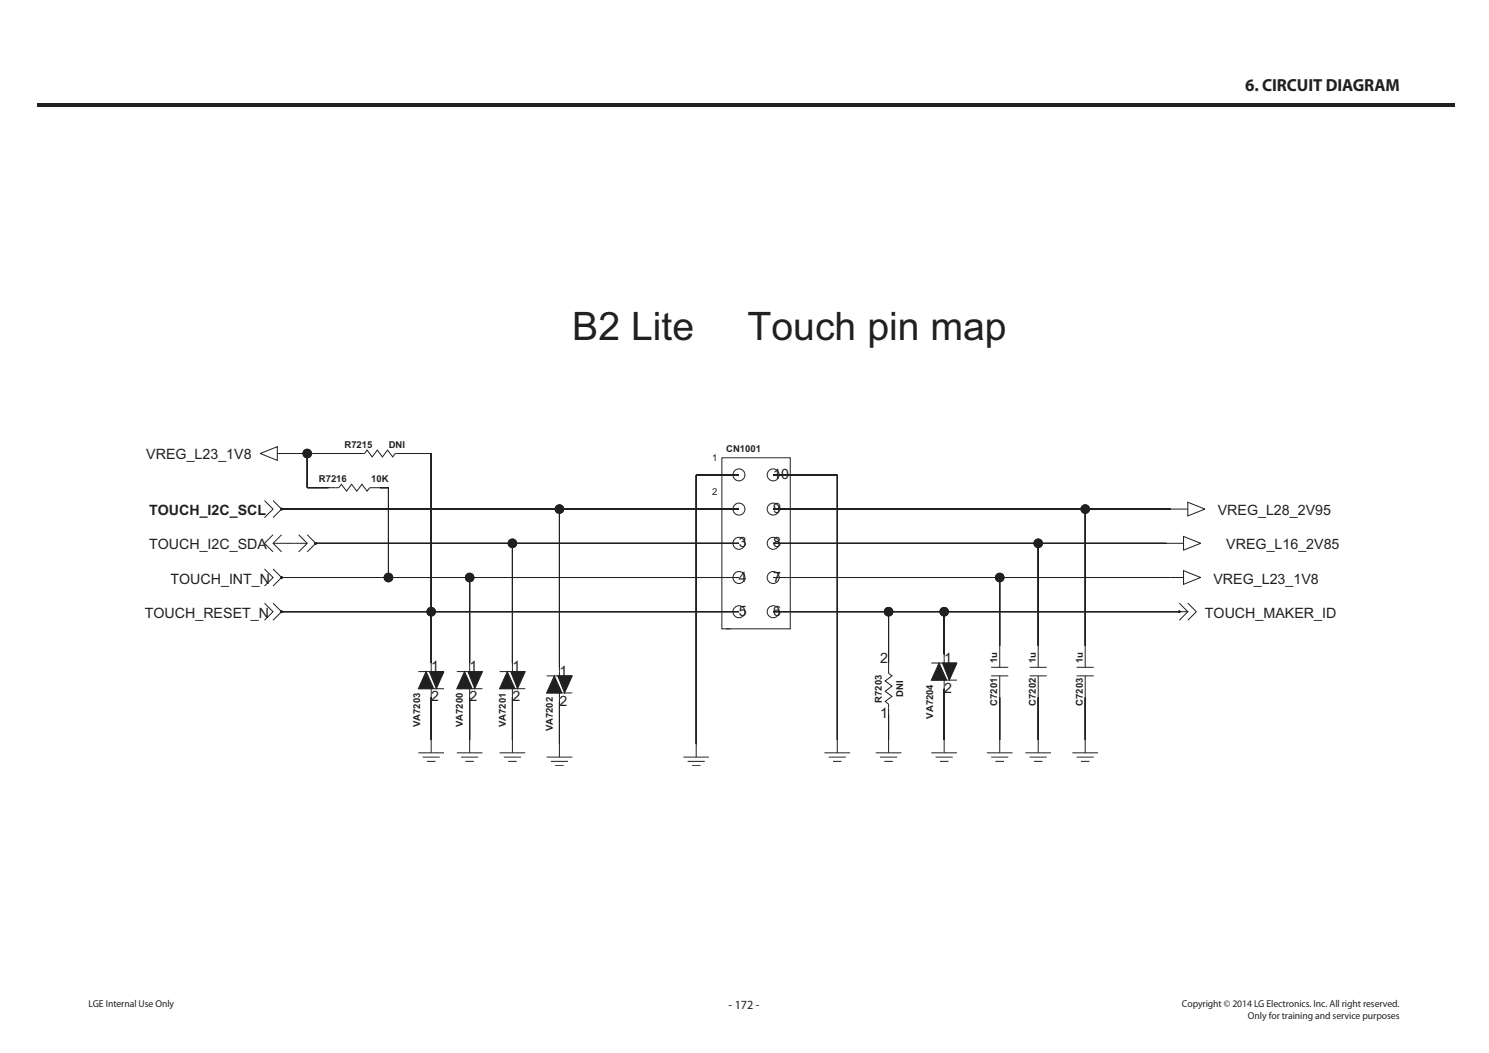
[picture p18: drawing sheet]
<svg xmlns="http://www.w3.org/2000/svg" width="420mm" height="297mm" viewBox="0 0 420 297" stroke-linecap="round" stroke-linejoin="round" font-family="sans-serif">
<defs><g id="words">
<g font-size="11.1" fill="#231f20">
<text x="161.5" y="95.8">B2 Lite</text>
<text x="210.9" y="95.8">Touch pin map</text>
</g>
<text font-size="4.9" fill="#231f20" x="351.4" y="25.7">6. CIRCUIT DIAGRAM</text>
<g font-size="4" fill="#231f20">
<text x="41.3" y="129.4">VREG_L23_1V8</text>
<text x="218.2" y="135.1">10</text>
<text x="42.1" y="145.3">TOUCH_I2C_SCL</text>
<text x="218.2" y="144.7">9</text>
<text x="343.6" y="145.3">VREG_L28_2V95</text>
<text x="42.1" y="155">TOUCH_I2C_SDA</text>
<text x="208.5" y="154.4">3</text>
<text x="218.2" y="154.4">8</text>
<text x="346" y="155">VREG_L16_2V85</text>
<text x="48.1" y="164.6">TOUCH_INT_N</text>
<text x="208.5" y="164">4</text>
<text x="218.2" y="164">7</text>
<text x="342.4" y="164.6">VREG_L23_1V8</text>
<text x="208.5" y="173.7">5</text>
<text x="218.2" y="173.7">6</text>
<text x="40.9" y="174.3">TOUCH_RESET_N</text>
<text x="340" y="174.3">TOUCH_MAKER_ID</text>
<text x="121.7" y="189.4">1</text>
<text x="132.5" y="189.4">1</text>
<text x="144.6" y="189.4">1</text>
<text x="157.9" y="190.6">1</text>
<text x="248.3" y="187">2</text>
<text x="266.4" y="187">1</text>
<text x="121.7" y="197.8">2</text>
<text x="132.5" y="197.8">2</text>
<text x="144.6" y="197.8">2</text>
<text x="266.4" y="195.4">2</text>
<text x="157.9" y="199">2</text>
<text x="248.3" y="202.6">1</text>
</g>
<text font-size="3.5" fill="#231f20" x="205.6" y="284.6">- 172 -</text>
<g font-size="2.8" fill="#231f20">
<text x="25" y="284.1">LGE Internal Use Only</text>
<text x="333.5" y="284.1">Copyright © 2014 LG Electronics. Inc. All right reserved.</text>
<text x="352.2" y="287.5">Only for training and service purposes</text>
</g>
<g font-size="2.7" fill="#231f20">
<text x="97.2" y="126.2">R7215</text>
<text x="109.7" y="126.2">DNI</text>
<text x="201" y="130.1">1</text>
<text x="204.9" y="127.5">CN1001</text>
<text x="90" y="135.9">R7216</text>
<text x="104.7" y="135.9">10K</text>
<text x="201" y="139.7">2</text>
<text x="281.4" y="187" transform="rotate(-90 281.4 187)">1u</text>
<text x="292.3" y="187" transform="rotate(-90 292.3 187)">1u</text>
<text x="305.5" y="187" transform="rotate(-90 305.5 187)">1u</text>
<text x="254.9" y="196.6" transform="rotate(-90 254.9 196.6)">DNI</text>
<text x="248.8" y="198.2" transform="rotate(-90 248.8 198.2)">R7203</text>
<text x="263.3" y="202.7" transform="rotate(-90 263.3 202.7)">VA7204</text>
<text x="281.4" y="199.1" transform="rotate(-90 281.4 199.1)">C7201</text>
<text x="292.3" y="199.1" transform="rotate(-90 292.3 199.1)">C7202</text>
<text x="305.5" y="199.1" transform="rotate(-90 305.5 199.1)">C7203</text>
<text x="118.6" y="205.1" transform="rotate(-90 118.6 205.1)">VA7203</text>
<text x="130.6" y="205.1" transform="rotate(-90 130.6 205.1)">VA7200</text>
<text x="142.7" y="205.1" transform="rotate(-90 142.7 205.1)">VA7201</text>
<text x="156" y="206.3" transform="rotate(-90 156 206.3)">VA7202</text>
</g>
</g></defs>
<path d="M10.4 29h400v1h-400z" fill="#231f20"/>
<path d="M92.7 137.6h2.9l.7-1 1.5 1.9 1.4-1.9 1.5 1.9 1.4-1.9 1.5 1.9 .7-.9h2.9M100 127.9h2.9l.7-.9 1.4 1.9 1.5-1.9 1.4 1.9 1.5-1.9 1.4 1.9 .7-1h2.9M266.4 184.6v2.4M266.4 191.9v2.4" fill="none" stroke="#231f20" stroke-width=".28"/>
<path d="M265.9 187h4.1l-2.1 4.9z" fill="#231f20"/>
<path d="M265.9 187h4.1l-2.1 4.9z" fill="none" stroke="#231f20" stroke-width=".28"/>
<path d="M265 187l2.1 4.9h-4.3z" fill="#231f20"/>
<g fill="none" stroke="#231f20" stroke-width=".28">
<path d="M73.4 127.9l4.8-1.9v3.9zM78.2 127.9h4.9M203.7 129.1h19.3v48.3h-19.3zM204.9 177.4h1.2M332.8 170.1l2.4 2.5h-2.4M332.8 172.6h.1M335.2 170.1l2.4 2.5-2.4 2.4M335.2 172.6l-2.4 2.4M262.8 187h7.2M262.8 191.9h7.2M265 187l2.1 4.9h-4.3zM279.7 188.2h4.8"/>
<path d="M279.7 190.7h4.8M282.1 182.2v6M282.1 190.7v6M290.5 188.2h4.9M290.5 190.7h4.9M293 182.2v6M293 190.7v6M303.8 188.2h4.8M303.8 190.7h4.8M306.2 182.2v6M306.2 190.7v6M118.1 212.4h7.2"/>
<path d="M119.3 213.6h4.8M120.5 214.8h2.4M121.7 208.7v3.7M128.9 212.4h7.2M130.1 213.6h4.8M131.3 214.8h2.4M132.5 208.7v3.7M141 212.4h7.2M142.2 213.6h4.8M143.4 214.8h2.4M144.6 208.7v3.7M154.2 213.6h7.3"/>
<path d="M155.4 214.8h4.9M156.6 216h2.5M157.9 210v3.6M262.8 212.4h7.2M264 213.6h4.8M265.2 214.8h2.4M266.4 208.7v3.7M278.5 212.4h7.2M279.7 213.6h4.8M280.9 214.8h2.4M282.1 208.7v3.7M289.3 212.4h7.3"/>
<path d="M290.5 213.6h4.9M291.7 214.8h2.5M293 208.7v3.7M302.6 212.4h7.2M303.8 213.6h4.8M305 214.8h2.4M306.2 208.7v3.7"/>
<circle cx="208.5" cy="134" r="1.69"/>
<circle cx="218.2" cy="134" r="1.69"/>
<circle cx="208.5" cy="153.3" r="1.69"/>
<circle cx="208.5" cy="143.6" r="1.69"/>
<circle cx="218.2" cy="153.3" r="1.69"/>
<circle cx="218.2" cy="143.6" r="1.69"/>
<circle cx="208.5" cy="172.6" r="1.69"/>
<circle cx="208.5" cy="162.9" r="1.69"/>
<circle cx="218.2" cy="172.6" r="1.69"/>
<circle cx="218.2" cy="162.9" r="1.69"/>
</g>
<circle cx="332.8" cy="172.6" r=".24" fill="#231f20"/>
<g fill="none" stroke="#231f20" stroke-width=".28">
<path d="M77 150.8l-2.4 2.5 2.4 2.4M77 153.3h9.7M79.5 150.8l-2.5 2.5 2.5 2.4M84.3 150.8l2.4 2.5-2.4 2.4M86.7 150.8l2.4 2.5-2.4 2.4M89.1 153.3h.1"/>
<circle cx="332.8" cy="172.6" r=".24"/>
</g>
<circle cx="89.1" cy="153.3" r=".24" fill="#231f20"/>
<g fill="none" stroke="#231f20" stroke-width=".28">
<path d="M329.1 153.3h4.9M334 151.3l4.8 2-4.8 1.9zM74.6 160.5l2.4 2.4-2.4 2.4M77 160.5l2.5 2.4-2.5 2.4"/>
<circle cx="89.1" cy="153.3" r=".24"/>
</g>
<circle cx="79.5" cy="162.9" r=".24" fill="#231f20"/>
<g fill="none" stroke="#231f20" stroke-width=".28">
<path d="M74.6 141.2l2.4 2.4-2.4 2.4M77 141.2l2.5 2.4-2.5 2.4M329.1 162.9h4.9M334 161l4.8 1.9-4.8 1.9z"/>
<circle cx="79.5" cy="162.9" r=".24"/>
</g>
<circle cx="79.5" cy="143.6" r=".24" fill="#231f20"/>
<g fill="none" stroke="#231f20" stroke-width=".28">
<path d="M330.3 143.6h4.9M335.2 141.7l4.8 1.9-4.8 1.9zM74.6 170.1l2.4 2.5-2.4 2.4M77 170.1l2.5 2.5-2.5 2.4"/>
<circle cx="79.5" cy="143.6" r=".24"/>
</g>
<circle cx="79.5" cy="172.6" r=".24" fill="#231f20"/>
<g fill="none" stroke="#231f20" stroke-width=".28">
<path d="M121.7 187v2.4M121.7 194.3v2.4M192.8 213.6h7.3M194 214.8h4.9M195.2 216h2.5M196.5 210v3.6M232.6 212.4h7.3M233.8 213.6h4.9M235.1 214.8h2.4M236.3 208.7v3.7M247.1 212.4h7.3M248.3 213.6h4.8"/>
<path d="M249.5 214.8h2.4M250.7 208.7v3.7"/>
<circle cx="79.5" cy="172.6" r=".24"/>
</g>
<path d="M121.2 189.4h4.1l-2.2 4.9z" fill="#231f20"/>
<path d="M121.2 189.4h4.1l-2.2 4.9z" fill="none" stroke="#231f20" stroke-width=".28"/>
<path d="M120.2 189.4l2.2 4.9h-4.3z" fill="#231f20"/>
<path d="M118.1 189.4h7.2M118.1 194.3h7.2M120.2 189.4l2.2 4.9h-4.3zM132.5 187v2.4M132.5 194.3v2.4" fill="none" stroke="#231f20" stroke-width=".28"/>
<path d="M132 189.4h4.1l-2.1 4.9z" fill="#231f20"/>
<path d="M132 189.4h4.1l-2.1 4.9z" fill="none" stroke="#231f20" stroke-width=".28"/>
<path d="M131.1 189.4l2.1 4.9h-4.3z" fill="#231f20"/>
<path d="M128.9 189.4h7.2M128.9 194.3h7.2M131.1 189.4l2.1 4.9h-4.3zM144.6 187v2.4M144.6 194.3v2.4" fill="none" stroke="#231f20" stroke-width=".28"/>
<path d="M144.1 189.4h4.1l-2.2 4.9z" fill="#231f20"/>
<path d="M144.1 189.4h4.1l-2.2 4.9z" fill="none" stroke="#231f20" stroke-width=".28"/>
<path d="M143.1 189.4l2.2 4.9h-4.3z" fill="#231f20"/>
<path d="M141 189.4h7.2M141 194.3h7.2M143.1 189.4l2.2 4.9h-4.3zM157.9 188.2v2.5M157.9 195.5v2.4" fill="none" stroke="#231f20" stroke-width=".28"/>
<path d="M157.4 190.7h4.1l-2.2 4.8z" fill="#231f20"/>
<path d="M157.4 190.7h4.1l-2.2 4.8z" fill="none" stroke="#231f20" stroke-width=".28"/>
<path d="M156.4 190.7l2.2 4.8h-4.4z" fill="#231f20"/>
<g fill="none" stroke="#231f20" stroke-width=".28">
<path d="M196.5 134v76zM196.5 134h12zM218.2 134h18.1zM236.3 134v74.7zM89.1 153.3h119.4zM144.6 153.3v33.7zM121.7 196.7v12zM132.5 196.7v12zM144.6 196.7v12zM154.2 190.7h7.3M154.2 195.5h7.3M156.4 190.7l2.2 4.8h-4.4z"/>
<path d="M157.9 197.9v12.1zM250.7 187v2.9l1 .8-1.9 1.4 1.9 1.4-1.9 1.5 1.9 1.4-1.9 1.5 .9 .7v10.1v-7.2M266.4 194.3v14.4zM282.1 196.7v12zM293 196.7v12zM306.2 196.7v12z"/>
</g>
<circle cx="144.6" cy="153.3" r="1.21" fill="#231f20"/>
<g fill="none" stroke="#231f20" stroke-width=".28">
<path d="M79.5 143.6h129zM157.9 143.6v44.6z"/>
<circle cx="144.6" cy="153.3" r="1.21"/>
</g>
<circle cx="157.9" cy="143.6" r="1.21" fill="#231f20"/>
<g fill="none" stroke="#231f20" stroke-width=".28">
<path d="M218.2 162.9h110.9zM282.1 162.9v19.3z"/>
<circle cx="157.9" cy="143.6" r="1.21"/>
</g>
<circle cx="282.1" cy="162.9" r="1.21" fill="#231f20"/>
<g fill="none" stroke="#231f20" stroke-width=".28">
<path d="M83.1 127.9h16.9zM86.7 127.9v9.7M86.7 137.6h6z"/>
<circle cx="282.1" cy="162.9" r="1.21"/>
</g>
<circle cx="86.7" cy="127.9" r="1.21" fill="#231f20"/>
<g fill="none" stroke="#231f20" stroke-width=".28">
<path d="M218.2 143.6h112.1zM306.2 143.6v38.6z"/>
<circle cx="86.7" cy="127.9" r="1.21"/>
</g>
<circle cx="306.2" cy="143.6" r="1.21" fill="#231f20"/>
<g fill="none" stroke="#231f20" stroke-width=".28">
<path d="M218.2 153.3h110.9zM293 153.3v28.9z"/>
<circle cx="306.2" cy="143.6" r="1.21"/>
</g>
<circle cx="293" cy="153.3" r="1.21" fill="#231f20"/>
<g fill="none" stroke="#231f20" stroke-width=".28">
<path d="M114.4 127.9h7.3zM121.7 127.9v59.1v-14.4M121.7 127.9v44.7M79.5 172.6h129z"/>
<circle cx="293" cy="153.3" r="1.21"/>
</g>
<circle cx="121.7" cy="172.6" r="1.21" fill="#231f20"/>
<g fill="none" stroke="#231f20" stroke-width=".28">
<path d="M250.7 172.6h-32.5h114.6h-66.4M250.7 172.6v14.4zM250.7 172.6h15.7M266.4 172.6v12z"/>
<circle cx="121.7" cy="172.6" r="1.21"/>
</g>
<circle cx="266.4" cy="172.6" r="1.21" fill="#231f20"/>
<circle cx="266.4" cy="172.6" r="1.21" fill="none" stroke="#231f20" stroke-width=".28"/>
<circle cx="250.7" cy="172.6" r="1.21" fill="#231f20"/>
<g fill="none" stroke="#231f20" stroke-width=".28">
<path d="M107.2 137.6h2.4zM109.6 137.6v25.3M109.6 162.9h-30.1h129h-76M109.6 162.9h22.9M132.5 162.9v24.1z"/>
<circle cx="250.7" cy="172.6" r="1.21"/>
</g>
<circle cx="109.6" cy="162.9" r="1.21" fill="#231f20"/>
<circle cx="109.6" cy="162.9" r="1.21" fill="none" stroke="#231f20" stroke-width=".28"/>
<circle cx="132.5" cy="162.9" r="1.21" fill="#231f20"/>
<circle cx="132.5" cy="162.9" r="1.21" fill="none" stroke="#231f20" stroke-width=".28"/>
<use href="#words"/>
</svg>
